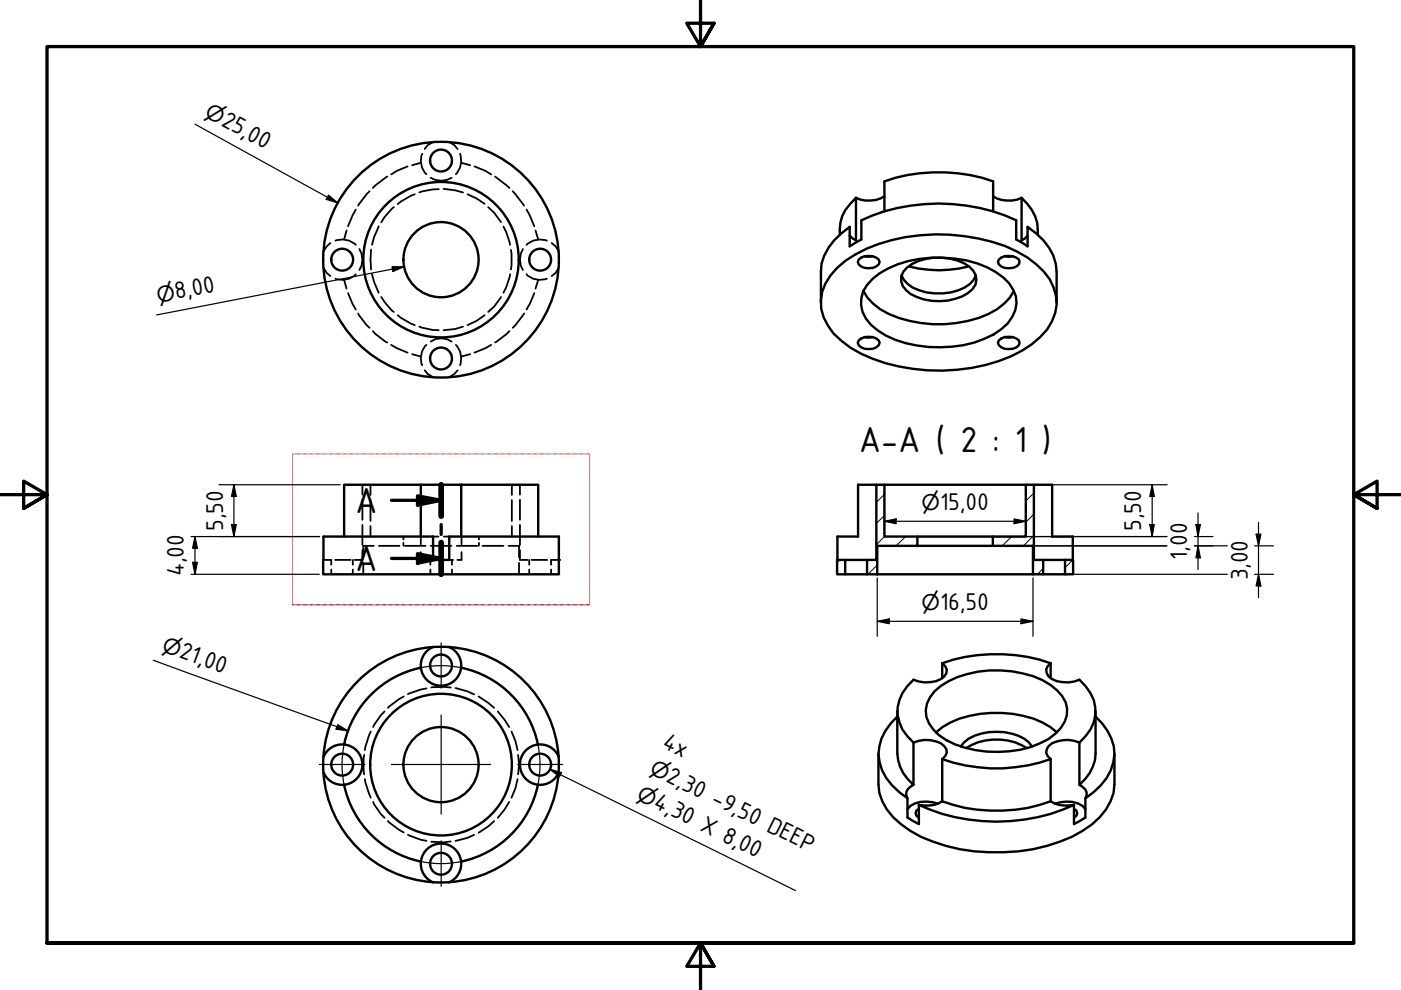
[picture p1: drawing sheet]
<svg xmlns="http://www.w3.org/2000/svg" width="297mm" height="210mm" viewBox="0 0 297 210" stroke-linecap="round" stroke-linejoin="round" font-family="sans-serif">
<defs><g id="words">
<g font-size="8.3">
<text x="182.1" y="95.7">A-A ( 2 : 1 )</text>
<text x="75.3" y="108.7">A</text>
<text x="75.3" y="121">A</text>
</g>
<g font-size="5.5">
<text x="46.7" y="26.5" transform="rotate(29 46.7 26.5)">25,00</text>
<text x="37.3" y="63.4" transform="rotate(-11 37.3 63.4)">8,00</text>
<text x="47.3" y="112.6" transform="rotate(-90 47.3 112.6)">5,50</text>
<text x="199.3" y="108">15,00</text>
<text x="241.9" y="112.6" transform="rotate(-90 241.9 112.6)">5,50</text>
<text x="251.7" y="118.7" transform="rotate(-90 251.7 118.7)">1,00</text>
<text x="39" y="122.2" transform="rotate(-90 39 122.2)">4,00</text>
<text x="264.5" y="123" transform="rotate(-90 264.5 123)">3,00</text>
<text x="199.3" y="129.3">16,50</text>
<text x="37.8" y="139.3" transform="rotate(20 37.8 139.3)">21,00</text>
<text x="140.2" y="158.3" transform="rotate(26 140.2 158.3)">4x</text>
<text x="141" y="165.6" transform="rotate(26 141 165.6)">2,30 -9,50 DEEP</text>
<text x="138.3" y="171" transform="rotate(26 138.3 171)">4,30 X 8,00</text>
</g>
<g font-size="4.6">
<text x="43.2" y="24.5" transform="rotate(29 43.2 24.5)">⌀</text>
<text x="33.5" y="64.2" transform="rotate(-11 33.5 64.2)">⌀</text>
<text x="195.4" y="108">⌀</text>
<text x="195.4" y="129.3">⌀</text>
<text x="34.1" y="138" transform="rotate(20 34.1 138)">⌀</text>
<text x="137.5" y="163.9" transform="rotate(26 137.5 163.9)">⌀</text>
<text x="134.7" y="169.3" transform="rotate(26 134.7 169.3)">⌀</text>
</g>
</g></defs>
<!-- layer: Hatch (ISO) -->
<g fill="none" stroke="#000" stroke-width=".21">
<path d="M178.1 118.7l-.6 .6M186 119.8l-2 2M187.5 113.8l-1.7 1.7M187.5 109.3l-1.7 1.7M187.5 104.8l-1.7 1.7M192 113.8l-2 1.9M214.5 113.8l-2 1.9M219.2 118l-.2 .2M219.2 113.5l-2.2 2.2M219.2 109l-1.7 1.7M219.2 104.6l-1.7 1.6M227.5 118.7l-1.7 1.7"/>
<path d="M221.2 120.5l-1.2 1.3"/>
</g>
<!-- layer: Hidden (ISO) -->
<g fill="none" stroke="#000" stroke-width=".38">
<path d="M82.1 37.4l-3 2.4M86.4 35.3l-2.3 .9-1.2 .8M89.2 34.5l-1.8 .5M89.5 32.6a3.8 3.8 0 0 0 .9 4.3M91.3 37.7a4.2 4.2 0 0 0 4.5 0M91.8 30.1l-1.1 .7-.7 .8M95.2 30.1l1.1 .7 .7 .8M97.5 32.6a4.2 4.2 0 0 1-.9 4.3M97.8 34.5l1.9 .5M100.6 35.3l2.3 .9 1.2 .8M105 37.4l3 2.4M68.6 56.7l.7 1.2 .7 .6"/>
<path d="M70 51.5l-.7 .7-.7 1.1M71.1 51a4.2 4.2 0 0 1 4.3 .9M73 59.3l.5 1.9M73.5 48.9l-.5 1.9M75.4 44.4l-1.6 3.6M75.4 58.1a3.9 3.9 0 0 1-4.3 1M76.2 52.8a4.2 4.2 0 0 1 0 4.4M78.4 40.5l-2.5 3.1M78.7 52.9l-.2 2.1 .2 2.1M78.9 58.1l.4 1.7 1 2.3M80.3 48l-1 2.3-.4 1.6M83.5 43.9l-2 2.1-.7 1.2"/>
<path d="M87.9 41.2l-2.9 1.5-.7 .6M93 40.1l-1.3 .1-2.8 .6M94 40l2.5 .4 1.7 .4M99.1 41.2l1.9 .9 1.7 1.1M103.5 43.9l1.3 1.2 1.4 2M106.7 48l.6 1.2 .8 2.7M108.1 58.1l-.8 2.8-.6 1.2M108.3 53l.2 .8-.2 3.3M108.7 40.5l2.4 3.1M110.9 52.8a4.2 4.2 0 0 0 0 4.4M111.6 44.4l1.7 3.6M111.6 58.1a3.9 3.9 0 0 0 4.4 1"/>
<path d="M113.5 48.9l.6 1.9M114.1 59.3l-.6 1.9M116 51a4.2 4.2 0 0 0-4.4 .9M117 51.5l.8 .7 .7 1.1M118.5 56.7l-.7 1.2-.8 .6M73.8 62.1l.9 2.3 .7 1.2M75.9 66.5l1.8 2.4 .7 .6M79.1 70.2l.5 .6 2.5 1.8M80.8 63l.7 1 2 2.1M82.9 73.1l1.2 .7 2.3 1M84.3 66.8l.7 .6 2.9 1.5M87.4 75.1l1.8 .5"/>
<path d="M88.9 69.3l2.8 .6 1.3 .1M90 78.5l.7 .8 1.1 .7M90.4 73.1a3.8 3.8 0 0 0-.9 4.3M91.3 72.4a3.9 3.9 0 0 1 4.5 0M96.6 73.1a4.1 4.1 0 0 1 .9 4.3M97 78.5l-.7 .8-1.1 .7M98.2 69.3l-1.7 .5-2.5 .2M99.7 75.1l-1.9 .5M102.7 66.8l-1.7 1.2-1.9 .9M104.1 73.1l-1.2 .7-2.3 1M106.2 63l-1.4 2-1.3 1.1M108 70.2l-3 2.4"/>
<path d="M111.1 66.5l-2.4 3M113.3 62.1l-1 2.3-.7 1.2M68.6 118.7h1.6v1M71.1 118.7h3.3M74.8 118.7v1M76.8 116.6v2.1h-1.6M76.8 102.8v2.1M76.8 106v4.2M76.8 111.3v4.2M77 119.4v2.4M78.5 102.8v2.1M78.5 106v4.5"/>
<path d="M78.5 111.5v2.3M79.2 115.7h-2.2v2.4M80.3 115.7h4.4M85.5 113.8v.6M85.5 115.1v.6M85.9 115.7h4.3M89.2 117.1v1.6h.9M89.2 113.8v1.6M90.9 118.7h.9M91.2 118.7v1M91.3 115.7h4.4M91.8 113.8h1.2"/>
<path d="M94.1 113.8h1.1M95.2 118.7h.9M95.8 118.7v1M96.8 115.7h4.4M97.9 117.1v1.6h-.9M97.9 113.8v1.6M101.5 113.8v.6M101.5 115.1v.6M102.3 115.7h4.4M107.8 115.7h2.2v2.4M108.5 102.8v2.1M108.5 106v4.5"/>
<path d="M108.5 111.5v2.3M110 119.4v2.4M110.2 116.6v2.1h1.7M110.2 102.8v2.1M110.2 106v4.2M110.2 111.3v4.2M112.2 118.7v1M112.7 118.7h3.3M118.5 118.7h-1.7v1M70.2 120.7v1.1M74.8 120.7v1.1M91.2 120.7v1.1"/>
<path d="M95.8 120.7v1.1M112.2 120.7v1.1M116.8 120.7v1.1M78.6 155.1l-.4 .8-.9 3.1M81.5 150.8l-.7 .8-1.7 2.5M85.6 147.7l-1 .5-2.4 1.9M90.4 146l-1.2 .2-2.7 1M91.4 145.8l2.8-.2 1.4 .2M96.6 145.9l2.5 .7 1.4 .6M101.5 147.7l2 1.3 1.3 1.1M105.5 150.8l1.5 1.8 .9 1.5M108.5 155.1l.8 2 .4 1.9"/>
<path d="M77.2 160.1l-.1 .7 .1 3.4M77.3 165.2l1.3 3.9M79.1 170l.2 .5 1.5 2.1 .7 .8M82.2 174.1l2.4 1.8 1 .6M86.5 177l2.7 1 1.2 .3M95.6 178.4l-1.4 .2-2.8-.1M100.5 177l-1.4 .6-2.5 .7M104.8 174.1l-1.3 1.1-2 1.4M107.9 170l-.9 1.6-1.5 1.8M109.7 165.2l-.4 1.9-.8 2M109.9 160.1l.1 2-.1 2.1"/>
</g>
<!-- layer: 0 -->
<path d="M62 128.2v-32h63v32h-63h63" fill="none" stroke="#f00" stroke-width=".21"/>
<!-- layer: Visible (ISO) -->
<g fill="none" stroke="#000" stroke-width=".51">
<path d="M177.5 56.8a28 28 0 0 1 14.5-6.5 40.3 40.3 0 0 1 23.6 3 18.2 18.2 0 0 1 7 5.9 9 9 0 0 1-.6 10.7 23.5 23.5 0 0 1-13 7.5 40 40 0 0 1-26.5-2.4 17.6 17.6 0 0 1-7-6 8.9 8.9 0 0 1 .6-10.6zM181.5 41.9v9.1l-.8-.5-.6-.6M181.5 41.9a8.9 8.9 0 0 0-3.4 6.7v1.2M182.1 55a3.3 3.3 0 0 1 4.2 0l.2 .5a2.07 2.07 0 0 1-2.4 1.4 2.05 2.05 0 0 1-2.2-1.4zM183.3 54.3l.8 .2 .9-.2M185 59.1a22.6 22.6 0 0 1 17.5-4.3 17.7 17.7 0 0 1 11.4 5.2 6.1 6.1 0 0 1-.2 8.6 19.1 19.1 0 0 1-11.8 4.9 26.1 26.1 0 0 1-14.1-2.3 9 9 0 0 1-5.2-6.5 6.4 6.4 0 0 1 2.4-5.6zM187.5 44.8v-6.3a35.4 35.4 0 0 1 23.1 0v6.3M187.5 41.6a6.6 6.6 0 0 1-6 .3M191.1 58.4a5.7 5.7 0 0 0 3.8 3.2 12.1 12.1 0 0 0 10.7-1.4l.8-.9 .5-.9M192.3 56.7a11.8 11.8 0 0 1 13.2-.1 3.2 3.2 0 0 1-.3 5.5 12.3 12.3 0 0 1-12.2 .2 3.4 3.4 0 0 1-1.5-4.7zM192.7 56.5a25.1 25.1 0 0 0 12.7 0M210.6 41.6a6.5 6.5 0 0 0 6 .3"/>
<path d="M211.8 55a3.3 3.3 0 0 1 4.2 0l.2 .5a1.93 1.93 0 0 1-2.3 1.4 2.05 2.05 0 0 1-2.3-1.4zM213 54.3l.9 .2 .9-.2M216.6 41.9v9.1l.8-.5 .5-.6M216.6 41.9a9 9 0 0 1 3.4 7.9M174.1 64.1v-6.5a10.5 10.5 0 0 1 4.3-8.1l1.7-1.4v4.1l2.5-1.4v-4.1a39.7 39.7 0 0 1 32.9 0v4.1l2.4 1.4v-4.1a13.2 13.2 0 0 1 5.9 7.8l.2 1.7v6.5M182.1 72.2a3.3 3.3 0 0 1 4.2 0l.2 .5a2.07 2.07 0 0 1-2.4 1.3 2.05 2.05 0 0 1-2.2-1.3zM183.1 61.7a11.8 11.8 0 0 0 7.5 5.7 25.9 25.9 0 0 0 20.8-1.8l1.5-1.2 1.2-1.3 .8-1.4M183.3 71.5l.8 .1 .9-.1M211.8 72.2a3.3 3.3 0 0 1 4.2 0l.2 .5a1.93 1.93 0 0 1-2.3 1.3 2.05 2.05 0 0 1-2.3-1.3zM213 71.5l.9 .1 .9-.1M68.6 113.8h23.2v4.9h3.4v-4.9h23.3v8h-50zM73 113.8v-11h16.2v11"/>
<path d="M89.2 102.8h8.6M97.8 102.8h16.3v11M97.8 102.8v11M177.5 118.7h1.7v3.1h-1.7zM179.2 118.7h4.6M185.8 102.8h1.7v11h7v1.9h-8.5v6.1h-2.2v-3.1h2zM185.8 102.8h-3.9v11h-4.4v4.9M187.5 102.8h30M194.5 113.8h16M194.5 115.7h16M217.5 102.8h1.7v15.9h2v3.1h-2.2v-6.1h-8.5v-1.9h7zM219.2 102.8h3.9v11h4.4v4.9"/>
<path d="M221.2 118.7h6.3v3.1h-1.7v-3.1M91.8 137.2a25 25 0 0 0-23.3 24.9 25 25 0 0 0 23.3 24.9M91.8 137.2a25 25 0 0 1 26.6 23.2 25 25 0 0 1-23.2 26.6M91.8 137.2a4.3 4.3 0 0 0-1.7 6.5 4.3 4.3 0 0 0 6.8 0 4.3 4.3 0 0 0-1.7-6.5M179.2 121.8h4.6M186 121.8h33M221.2 121.8h4.6M89.2 141.6a21 21 0 0 0-16.2 16.2M97.8 141.6a21 21 0 0 1 16.3 16.2M114.1 157.9a4.3 4.3 0 0 0-3.9 4.2 4.3 4.3 0 0 0 3.9 4.3M114.1 157.9a4.3 4.3 0 0 1 4.4 2.5M186.2 159.8v6.5a11 11 0 0 0 4.9 8.5 31.9 31.9 0 0 0 18.6 5.9 36 36 0 0 0 19.8-4.5 13.9 13.9 0 0 0 6.6-8.1l.2-1.8v-6.5"/>
<path d="M190.2 150.8v9a8.9 8.9 0 0 0 3.5 6.6 2 2 0 0 0-1.3 2.9 13.2 13.2 0 0 1-5.9-7.7 10 10 0 0 1 3.7-9.7M193.7 157.5a6.8 6.8 0 0 1 5.8 .1l.7 .6a1.68 1.68 0 0 1-.4 2.7M193.7 157.5v8.9M198.1 146.6a18 18 0 0 1 11.6-4.5 22.3 22.3 0 0 1 13 3.1 7.4 7.4 0 0 1 3.6 5.1 6.4 6.4 0 0 1-2.5 5.2 18.6 18.6 0 0 1-12.2 3.9 20.5 20.5 0 0 1-12.5-3.5 6.3 6.3 0 0 1-2.6-6.7l.7-1.3zM198.4 155.3a17.8 17.8 0 0 1 11.7-4.1 21.7 21.7 0 0 1 12.6 2.9l1.4 1.2M199.8 140.6a35.2 35.2 0 0 1 23 0M199.8 140.6a1.83 1.83 0 0 1 .9 1.8 1.83 1.83 0 0 1-1.2 1.6 7 7 0 0 1-5.8 .1 8.3 8.3 0 0 0-2.4 10.6l1 1.4 1.4 1.4M199.8 140.6v3.2M203.7 158.3a8.7 8.7 0 0 1 7.6-3.1 8.7 8.7 0 0 1 7.5 3.1M204.9 158.6a12.3 12.3 0 0 1 12.8 0M222.8 140.6a1.83 1.83 0 0 0-1 1.8 1.83 1.83 0 0 0 1.3 1.6 7.1 7.1 0 0 0 5.8 .1 9 9 0 0 1 3.3 7.4 9.1 9.1 0 0 1-3.3 6M222.8 140.6v3.2"/>
<path d="M228.9 157.5a6.8 6.8 0 0 0-5.8 .1 1.89 1.89 0 0 0-1.2 1.6 1.89 1.89 0 0 0 .9 1.7M228.9 157.5v8.9M232.3 150.8v9a8.9 8.9 0 0 1-3.4 6.6 2 2 0 0 1 1.2 2.9 13.2 13.2 0 0 0 5.9-7.7 10 10 0 0 0-3.7-9.7M68.6 160.4a4.3 4.3 0 0 1 6.6-1.7 4.3 4.3 0 0 1 0 6.8 4.3 4.3 0 0 1-6.6-1.7M73 166.4a21 21 0 0 0 16.2 16.3M114 166.4a21 21 0 0 1-16.2 16.3M118.5 163.8a4.3 4.3 0 0 1-4.4 2.6M192.4 169.3v4l2.4 1.4v-4M194.8 170.7a7 7 0 0 0 5-.8 34.1 34.1 0 0 0 23 0 6.4 6.4 0 0 0 4.9 .8 39.8 39.8 0 0 1-32.9 0zM194.8 171.5l-.5 .4-.2 .5 .2 .5 .5 .5M198.9 170.4a6.9 6.9 0 0 0-5.9 .5l-.6 .6M199.8 160.9a34.1 34.1 0 0 0 23 0"/>
<path d="M199.8 160.9v9M222.8 160.9v9M223.6 170.4a6.9 6.9 0 0 1 5.9 .5l.6 .6M227.7 171.5l.5 .4 .2 .5-.2 .5-.5 .5M230.1 169.3v4l-2.4 1.4v-4M91.8 187h3.4M91.8 187.1a4.3 4.3 0 0 1-1.7-6.6 4.3 4.3 0 0 1 6.8 0 4.3 4.3 0 0 1-1.7 6.6"/>
<circle cx="93.5" cy="34" r="2.32"/>
<circle cx="72.5" cy="55.1" r="2.32"/>
<circle cx="93.5" cy="55.1" r="16.5"/>
<circle cx="93.5" cy="55.1" r="8"/>
<circle cx="93.5" cy="55.1" r="25"/>
<circle cx="114.5" cy="55.1" r="2.32"/>
<circle cx="93.5" cy="76" r="2.32"/>
<circle cx="93.5" cy="141.1" r="2.32"/>
<circle cx="72.5" cy="162.1" r="2.32"/>
<circle cx="93.5" cy="162.1" r="8"/>
<circle cx="93.5" cy="162.1" r="15"/>
<circle cx="114.5" cy="162.1" r="2.32"/>
<circle cx="93.5" cy="183.1" r="2.32"/>
</g>
<circle cx="118.5" cy="118.7" r=".25" fill="#000"/>
<!-- layer: Section Line (ISO) -->
<path d="M83 118.4h10.5M83 106.1h10.5M88.5 117.4l5 1-5 1zM88.5 105.1l5 1-5 1zM93.5 102.8v6.6M93.5 111.2v2.1M93.5 115v6.8" fill="none" stroke="#000" stroke-width=".7"/>
<path d="M93.5 102.8v6.6M93.5 115v6.8" fill="none" stroke="#000" stroke-width="1.2"/>
<g fill="#000">
<path d="M88.5 117.4l5 1-5 1z" fill-rule="evenodd"/>
<path d="M88.5 105.1l5 1-5 1z" fill-rule="evenodd"/>
</g>
<!-- layer: Border (ISO) -->
<path d="M148.5 -.1v10l-2.9-5h5.8l-2.9 5 2.9-5M0 104.9h10l-5-2.9v5.8l5-2.9-5 2.9M297 104.9h-10l5-2.9v5.8l-5-2.9 5 2.9M10 199.9v-190h277v190h-277h277M151.4 204.9l-2.9-5 2.9 5h-5.8l2.9-5v10" fill="none" stroke="#000" stroke-width=".7"/>
<!-- layer: Dimension (ISO) -->
<g fill="none" stroke="#000" stroke-width=".25">
<path d="M41.3 26.3l30.3 16.7M69.7 41.4l1.9 1.6-2.4-.7zM83.1 56.6h2.6l-2.4 1zM85.7 56.6l-52.5 10.2M40.5 113.8h27.3M40.8 119.2h1l-.5 2.6zM41.3 113.8l.5 2.4h-1zM41.3 113.8v8M46.4 102.8h25.7M49.1 111.2h1l-.5 2.6zM49.6 102.8l.5 2.5h-1zM49.6 102.8v11"/>
<path d="M187.5 110.5l2.5-.5v1zM187.5 110.5h30M187.5 103.5v10.2M195.3 113.8h52.1M211.3 115.7h36.1M215 110l2.5 .5-2.5 .5zM217.5 103.5v10.2M218.3 102.8h29.2M243.8 111.2h.9l-.4 2.6zM244.3 102.8l.4 2.5h-.9zM244.3 102.8v11M253.2 113.8h4"/>
<path d="M253.2 115.7h7M253.6 111.2h.9l-.5 2.6zM254 115.7l.5 2.6h-.9zM254 108.7v12M266 115.7h4M266.3 113.3h1l-.5 2.4zM266.8 110.8v15.9M32.5 140l41.3 15M40.5 121.8h27.2M186 131.7l2.5-.5v1zM186 131.7h33M186 122.5v12.4"/>
<path d="M216.5 131.2l2.5 .5-2.5 .5zM219 122.5v12.4M219.8 121.8h40.4M266 121.8h4M266.8 121.8l.5 2.4h-1zM71.6 153.6l2.2 1.4-2.6-.4z"/>
</g>
<g fill="#000">
<path d="M69.7 41.4l1.9 1.6-2.4-.7z" fill-rule="evenodd"/>
<path d="M83.1 56.6h2.6l-2.4 1z" fill-rule="evenodd"/>
<path d="M40.8 119.2h1l-.5 2.6z" fill-rule="evenodd"/>
<path d="M41.3 113.8l.5 2.4h-1z" fill-rule="evenodd"/>
<path d="M49.1 111.2h1l-.5 2.6z" fill-rule="evenodd"/>
<path d="M49.6 102.8l.5 2.5h-1z" fill-rule="evenodd"/>
<path d="M187.5 110.5l2.5-.5v1z" fill-rule="evenodd"/>
<path d="M215 110l2.5 .5-2.5 .5z" fill-rule="evenodd"/>
<path d="M243.8 111.2h.9l-.4 2.6z" fill-rule="evenodd"/>
<path d="M244.3 102.8l.4 2.5h-.9z" fill-rule="evenodd"/>
<path d="M253.6 111.2h.9l-.5 2.6z" fill-rule="evenodd"/>
<path d="M254 115.7l.5 2.6h-.9z" fill-rule="evenodd"/>
<path d="M266.3 113.3h1l-.5 2.4z" fill-rule="evenodd"/>
<path d="M186 131.7l2.5-.5v1z" fill-rule="evenodd"/>
<path d="M216.5 131.2l2.5 .5-2.5 .5z" fill-rule="evenodd"/>
<path d="M266.8 121.8l.5 2.4h-1z" fill-rule="evenodd"/>
<path d="M71.6 153.6l2.2 1.4-2.6-.4z" fill-rule="evenodd"/>
</g>
<!-- layer: Center Mark (ISO) -->
<path d="M93.5 136.3v9.6M93.5 151.6v21M67.7 162.1h9.6M83 162.1h21M93.5 178.3v9.6M109.7 162.1h9.6" fill="none" stroke="#000" stroke-width=".25"/>
<!-- layer: Centerline (ISO) -->
<g fill="none" stroke="#000" stroke-width=".25">
<path d="M74.7 152.9a21 21 0 0 0 0 18.5M76.2 150.3l-.8 1.2M80.5 145.7l-1.6 1.3-1.8 2.1M82.9 144l-1.2 .8M84.2 143.3a21 21 0 0 1 18.6 0M104.1 144l1.3 .8M106.6 145.7l2 1.8 1.3 1.6M110.8 150.3l.8 1.2M112.3 152.9a21 21 0 0 1 0 18.5M75.4 172.7l.8 1.3M77.1 175.2l1.3 1.5 2 1.9M81.7 179.4l1.2 .8"/>
<path d="M105.3 179.4l-1.2 .8M109.9 175.2l-1.8 2-1.5 1.4M111.6 172.7l-.8 1.3M84.2 181a21 21 0 0 0 18.6 0"/>
</g>
<!-- layer: Symbol (ISO) -->
<path d="M116.6 163.1l2.5 .7-.5 .9zM116.6 163.1l52.1 25.7" fill="none" stroke="#000" stroke-width=".25"/>
<path d="M116.6 163.1l2.5 .7-.5 .9z" fill-rule="evenodd" fill="#000"/>
<use href="#words"/>
</svg>
